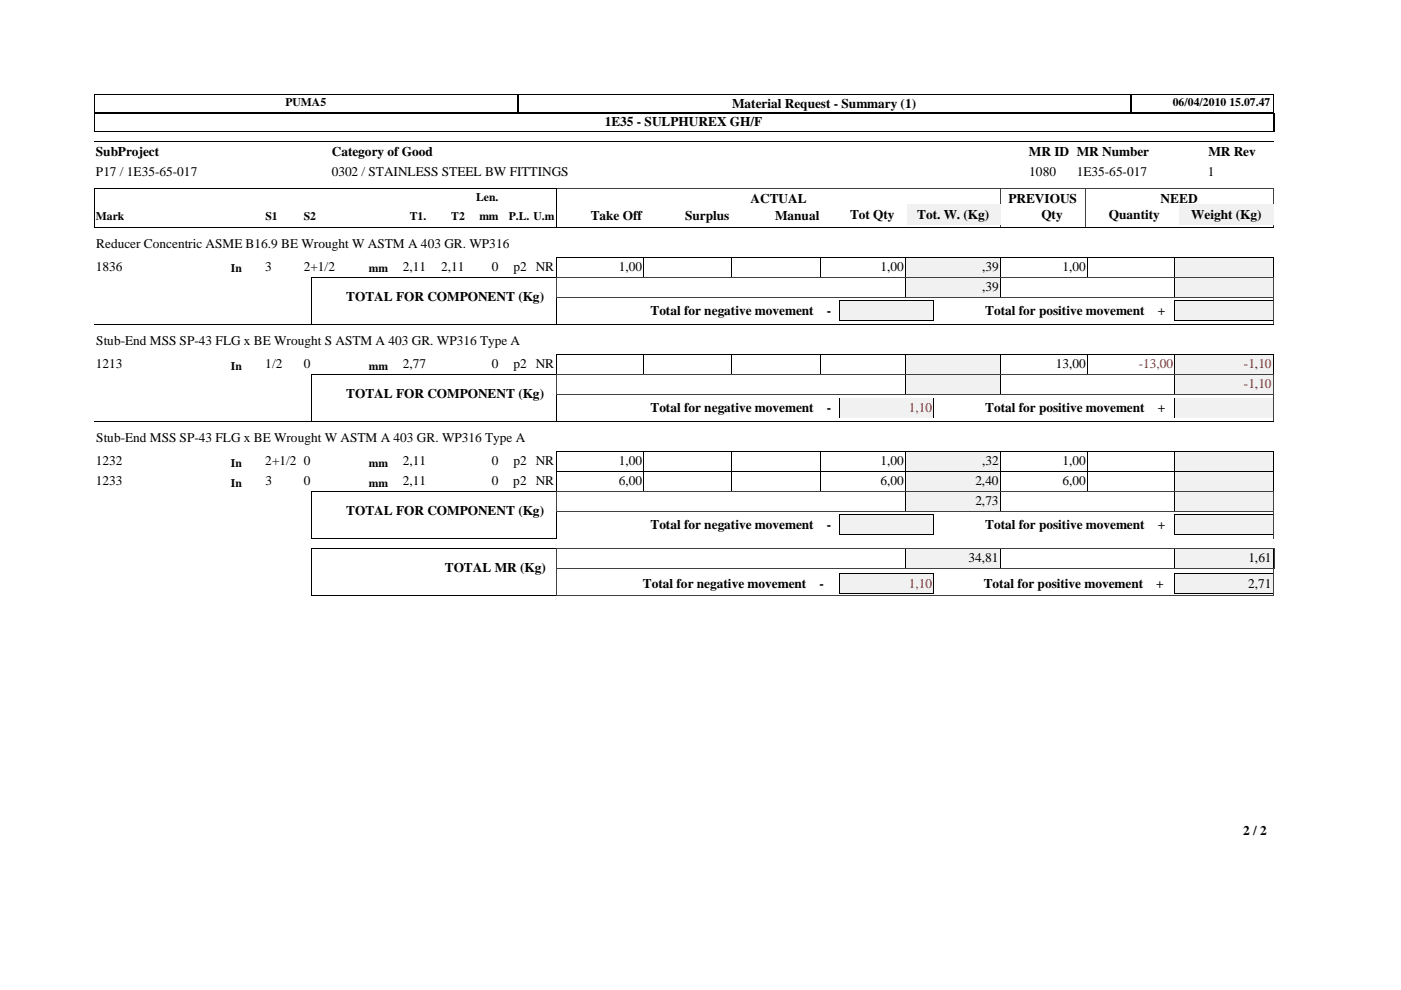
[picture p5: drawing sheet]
<svg xmlns="http://www.w3.org/2000/svg" width="297mm" height="210mm" viewBox="0 0 297 210" stroke-linecap="round" stroke-linejoin="round" font-family="sans-serif">
<defs><g id="words">
<g font-size="2.8">
<text x="155.2" y="22.9">Material Request - Summary (1)</text>
<text x="128.2" y="26.8">1E35 - SULPHUREX GH/F</text>
<text x="20.3" y="33.1">SubProject</text>
<text x="70.3" y="33.1">Category of Good</text>
<text x="218.2" y="33.1">MR ID MR Number</text>
<text x="256.2" y="33.1">MR Rev</text>
<text x="20.3" y="37.3">P17 / 1E35-65-017</text>
<text x="70.3" y="37.2">0302 / STAINLESS STEEL BW FITTINGS</text>
<text x="218.2" y="37.2">1080</text>
<text x="228.3" y="37.2">1E35-65-017</text>
<text x="256.1" y="37.2">1</text>
<text x="125.2" y="46.7">Take Off</text>
<text x="145.2" y="46.7">Surplus</text>
<text x="159.1" y="43">ACTUAL</text>
<text x="164.3" y="46.7">Manual</text>
<text x="180.2" y="46.5">Tot Qty</text>
<text x="194.5" y="46.5">Tot. W. (Kg)</text>
<text x="213.8" y="43">PREVIOUS</text>
<text x="220.8" y="46.5">Qty</text>
<text x="235.1" y="46.5">Quantity</text>
<text x="246.1" y="43">NEED</text>
<text x="252.6" y="46.5">Weight (Kg)</text>
<text x="20.4" y="52.6">Reducer Concentric ASME B16.9 BE Wrought W ASTM A 403 GR. WP316</text>
<text x="20.3" y="57.5">1836</text>
<text x="56.3" y="57.5">3</text>
<text x="64.4" y="57.5">2+1/2</text>
<text x="85.4" y="57.5">2,11</text>
<text x="93.6" y="57.5">2,11</text>
<text x="104.3" y="57.5">0</text>
<text x="108.8" y="57.5">p2 NR</text>
<text x="131.2" y="57.5">1,00</text>
<text x="186.7" y="57.5">1,00</text>
<text x="208.2" y="57.5">,39</text>
<text x="225.3" y="57.5">1,00</text>
<text x="73.4" y="63.8">TOTAL FOR COMPONENT (Kg)</text>
<text x="208.2" y="61.7">,39</text>
<text x="137.9" y="66.8">Total for negative movement</text>
<text x="175.3" y="66.8">-</text>
<text x="208.9" y="66.8">Total for positive movement</text>
<text x="245.5" y="66.8">+</text>
<text x="20.4" y="73.2">Stub-End MSS SP-43 FLG x BE Wrought S ASTM A 403 GR. WP316 Type A</text>
<text x="20.3" y="78.1">1213</text>
<text x="56.3" y="78.1">1/2</text>
<text x="64.4" y="78.1">0</text>
<text x="85.4" y="78.1">2,77</text>
<text x="104.3" y="78.1">0</text>
<text x="108.8" y="78.1">p2 NR</text>
<text x="223.9" y="78.1">13,00</text>
<text x="73.4" y="84.4">TOTAL FOR COMPONENT (Kg)</text>
<text x="137.9" y="87.4">Total for negative movement</text>
<text x="175.3" y="87.4">-</text>
<text x="208.9" y="87.4">Total for positive movement</text>
<text x="245.5" y="87.4">+</text>
<text x="20.4" y="93.7">Stub-End MSS SP-43 FLG x BE Wrought W ASTM A 403 GR. WP316 Type A</text>
<text x="20.3" y="98.7">1232</text>
<text x="56.3" y="98.7">2+1/2 0</text>
<text x="85.4" y="98.7">2,11</text>
<text x="104.3" y="98.7">0</text>
<text x="108.8" y="98.7">p2 NR</text>
<text x="131.2" y="98.7">1,00</text>
<text x="186.7" y="98.7">1,00</text>
<text x="208.2" y="98.7">,32</text>
<text x="225.3" y="98.7">1,00</text>
<text x="20.3" y="102.9">1233</text>
<text x="56.3" y="102.9">3</text>
<text x="64.4" y="102.9">0</text>
<text x="85.4" y="102.9">2,11</text>
<text x="104.3" y="102.9">0</text>
<text x="108.8" y="102.9">p2 NR</text>
<text x="131.2" y="102.9">6,00</text>
<text x="186.7" y="102.9">6,00</text>
<text x="206.8" y="102.9">2,40</text>
<text x="206.8" y="107.1">2,73</text>
<text x="225.3" y="102.9">6,00</text>
<text x="73.4" y="109.2">TOTAL FOR COMPONENT (Kg)</text>
<text x="137.9" y="112.2">Total for negative movement</text>
<text x="175.3" y="112.2">-</text>
<text x="208.9" y="112.2">Total for positive movement</text>
<text x="245.5" y="112.2">+</text>
<text x="205.4" y="119.2">34,81</text>
<text x="264.7" y="119.2">1,61</text>
<text x="94.3" y="121.3">TOTAL MR (Kg)</text>
<text x="136.3" y="124.7">Total for negative movement</text>
<text x="173.7" y="124.7">-</text>
<text x="208.6" y="124.7">Total for positive movement</text>
<text x="245.2" y="124.7">+</text>
<text x="264.6" y="124.7">2,71</text>
<text x="263.6" y="177">2 / 2</text>
</g>
<g font-size="2.8" fill="#f00">
<text x="241.4" y="78.1">-13,00</text>
<text x="263.7" y="78.1">-1,10</text>
<text x="263.7" y="82.3">-1,10</text>
<text x="192.7" y="87.4">1,10</text>
<text x="192.7" y="124.7">1,10</text>
</g>
<g font-size="2.5">
<text x="60.5" y="22.5">PUMA5</text>
<text x="248.6" y="22.5">06/04/2010 15.07.47</text>
<text x="20.3" y="46.7">Mark</text>
<text x="56.3" y="46.7">S1</text>
<text x="64.4" y="46.7">S2</text>
<text x="86.9" y="46.7">T1.</text>
<text x="95.7" y="46.7">T2</text>
<text x="100.9" y="42.7">Len.</text>
<text x="101.6" y="46.7">mm</text>
<text x="107.9" y="46.7">P.L. U.m</text>
<text x="48.9" y="57.8">In</text>
<text x="78.2" y="57.8">mm</text>
<text x="48.9" y="78.4">In</text>
<text x="78.2" y="78.4">mm</text>
<text x="48.9" y="98.9">In</text>
<text x="78.2" y="98.9">mm</text>
<text x="48.9" y="103.2">In</text>
<text x="78.2" y="103.2">mm</text>
</g>
</g></defs>
<path d="M20 20.1h250.2M20 23.9h250.2M20 24h250.2M20 27.8h250.2M20 30h250M20 40h97.9M20 40v8.3M20.1 20v7.9M117.9 40v8.3l-97.9-.1M270.1 20v4" fill="none" stroke="#000" stroke-width=".21"/>
<path d="M239.9 20v4" fill="none" stroke="#000" stroke-width=".34"/>
<path d="M109.9 20v4" fill="none" stroke="#000" stroke-width=".36"/>
<path d="M270 23.9v4" fill="none" stroke="#000" stroke-width=".25"/>
<path d="M118 40h152M118 40v8.2h152v-8.2M212.1 40v8.3M212.2 40v8.3M230 40v8.3M230.1 40v8.3" fill="none" stroke="#404040" stroke-width=".21"/>
<path d="M99.6 44h6.4v3.7h-6.4z" fill="#fff"/>
<g fill="#f1f1f1">
<path d="M192.3 43.4h19.8v4.3h-19.8z"/>
<path d="M250 43.4h20.1v4.3h-20.1z"/>
</g>
<path d="M20 48.2h250M118 58.7h74M118 58.8v-4.3h74v4.3M136.5 54.5v4.3M155 54.5v4.3M174 54.5v4.3M212.1 58.7h37M212.1 58.8v-4.3h37v4.3M230.6 54.5v4.3" fill="none" stroke="#000" stroke-width=".21"/>
<path d="M192 54.5h20.1v4.2h-20.1z" fill="#f1f1f1"/>
<path d="M192 54.5h20.1M192 58.7h20.1M192 54.5v4.3M212.1 54.5v4.3" fill="none" stroke="#000" stroke-width=".21"/>
<path d="M249.1 54.5h20.9v4.2h-20.9z" fill="#f1f1f1"/>
<path d="M249.1 58.7h20.9M249.1 58.8v-4.3h20.9v4.3" fill="none" stroke="#000" stroke-width=".21"/>
<path d="M192 58.8h20.1v4.2h-20.1z" fill="#f1f1f1"/>
<path d="M192 58.7h20.1M192 58.7v4.3M212.1 58.7v4.3M192 63h20.1" fill="none" stroke="#000" stroke-width=".21"/>
<path d="M249.1 58.8h20.9v4.2h-20.9z" fill="#f1f1f1"/>
<path d="M249.1 58.7h20.9v4.3h-20.9z" fill="none" stroke="#000" stroke-width=".21"/>
<path d="M249 63.8h20.9v4.2h-20.9z" fill="#f1f1f1"/>
<path d="M269.9 63.8v4.2M269.9 63.8h-20.9v4.2h20.9" fill="none" stroke="#000" stroke-width=".21"/>
<path d="M177.9 63.8h20.1v4.2h-20.1z" fill="#f1f1f1"/>
<path d="M20 68.9h250M66 68.7h52M66 68.7v-10h52v10M118 75.1h74v4.3l-74-.1zM136.5 75.1v4.3M155 75.1v4.3M174 75.1v4.3M177.9 63.8h20.1v4.2h-20.1zM212.1 75.1h37v4.3l-37-.1zM230.6 75.1v4.3" fill="none" stroke="#000" stroke-width=".21"/>
<path d="M118 63.1v5.7M270.1 63.1h-152.1v-4.2h152.1v9.9" fill="none" stroke="#404040" stroke-width=".21"/>
<path d="M192 75.1h20.1v4.2h-20.1z" fill="#f1f1f1"/>
<path d="M192 75.1h20.1M192 79.3h20.1M192 75.1v4.3M212.1 75.1v4.3" fill="none" stroke="#000" stroke-width=".21"/>
<path d="M249.1 75.1h20.9v4.2h-20.9z" fill="#f1f1f1"/>
<path d="M249.1 75.1h20.9v4.3l-20.9-.1z" fill="none" stroke="#000" stroke-width=".21"/>
<path d="M192 79.4h20.1v4.2h-20.1z" fill="#f1f1f1"/>
<path d="M192 79.3h20.1M192 79.3v4.3M212.1 79.3v4.3M192 83.6h20.1" fill="none" stroke="#000" stroke-width=".21"/>
<path d="M249.1 79.4h20.9v4.2h-20.9z" fill="#f1f1f1"/>
<path d="M249.1 79.3h20.9v4.3h-20.9z" fill="none" stroke="#000" stroke-width=".21"/>
<path d="M249 84.4h20.9v4.2h-20.9z" fill="#f1f1f1"/>
<path d="M249 84.3v4.3M269.9 84.3v4.3" fill="none" stroke="#000" stroke-width=".21"/>
<path d="M177.9 84.4h20.1v4.2h-20.1z" fill="#f1f1f1"/>
<path d="M66 79.3h52v10h-52zM20 89.4h250M118 95.7h74v4.2h-74zM136.5 95.7v4.2M155 95.7v4.2M174 95.7v4.2M177.9 84.3v4.3M198 84.3v4.3M212.1 95.7h37v4.2h-37zM230.6 95.7v4.2" fill="none" stroke="#000" stroke-width=".21"/>
<path d="M118 83.7v5.7M270.1 83.7h-152.1v-4.2h152.1v9.9" fill="none" stroke="#404040" stroke-width=".21"/>
<path d="M192 95.7h20.1v4.2h-20.1z" fill="#f1f1f1"/>
<path d="M192 95.7h20.1M192 99.9h20.1M192 95.7v4.2M212.1 95.7v4.2" fill="none" stroke="#000" stroke-width=".21"/>
<path d="M249.1 95.7h20.9v4.2h-20.9z" fill="#f1f1f1"/>
<path d="M118 99.9h74v4.3h-74zM136.5 99.9v4.3M155 99.9v4.3M174 99.9v4.3M212.1 99.9h57.9v-4.2h-20.9v8.5h-37zM230.6 99.9v4.3" fill="none" stroke="#000" stroke-width=".21"/>
<path d="M192 99.9h20.1v4.2h-20.1z" fill="#f1f1f1"/>
<path d="M192 99.9h20.1M192 99.9v4.3M212.1 99.9v4.3M192 104.2h20.1" fill="none" stroke="#000" stroke-width=".21"/>
<path d="M249.1 99.9h20.9v4.2h-20.9z" fill="#f1f1f1"/>
<path d="M249.1 99.9h20.9v4.3h-20.9z" fill="none" stroke="#000" stroke-width=".21"/>
<path d="M192 104.2h20.1v4.2h-20.1z" fill="#f1f1f1"/>
<path d="M192 104.2h20.1M192 108.4h20.1M192 104.1v4.3M212.1 104.1v4.3" fill="none" stroke="#000" stroke-width=".21"/>
<path d="M249.1 104.2h20.9v4.2h-20.9z" fill="#f1f1f1"/>
<path d="M249.1 104.2h20.9v4.2h-20.9z" fill="none" stroke="#000" stroke-width=".21"/>
<path d="M249 109.2h20.9v4.2h-20.9z" fill="#f1f1f1"/>
<path d="M249 109.2h20.9M249 113.4h20.9M249 109.2v4.2M269.9 109.2v4.2" fill="none" stroke="#000" stroke-width=".21"/>
<path d="M177.9 109.2h20.1v4.2h-20.1z" fill="#f1f1f1"/>
<path d="M66 104.2h52v9.9h-52zM177.9 109.2h20.1M177.9 113.4h20.1M177.9 109.2v4.2M198 109.2v4.2" fill="none" stroke="#000" stroke-width=".21"/>
<path d="M118 108.5v5.7M270.1 108.5h-152.1v-4.2h152.1v9.9" fill="none" stroke="#404040" stroke-width=".21"/>
<path d="M192 116.2h20.1v4.3h-20.1z" fill="#f1f1f1"/>
<path d="M192 116.2h20.1M192 116.2v4.3M212.1 116.2v4.3M192 120.5h20.1" fill="none" stroke="#000" stroke-width=".21"/>
<path d="M249.1 116.2h20.9v4.3h-20.9z" fill="#f1f1f1"/>
<path d="M249.1 116.2h20.9v4.3h-20.9z" fill="none" stroke="#000" stroke-width=".21"/>
<path d="M249 121.7h20.9v4.2h-20.9z" fill="#f1f1f1"/>
<path d="M249 125.9h20.9M269.9 121.6v4.3M269.9 121.7h-20.9v4.2" fill="none" stroke="#000" stroke-width=".21"/>
<path d="M177.9 121.7h20.1v4.2h-20.1z" fill="#f1f1f1"/>
<path d="M66 126.2h52M66 126.2v-10h52v10M177.9 125.9h20.1M177.9 125.9v-4.2h20.1v4.2" fill="none" stroke="#000" stroke-width=".21"/>
<path d="M117.9 116.2h152.3v4.3h-152.3zM118 126.2h152.1M118 120.5v5.7M270.1 120.5v5.7" fill="none" stroke="#404040" stroke-width=".21"/>
<use href="#words"/>
</svg>
